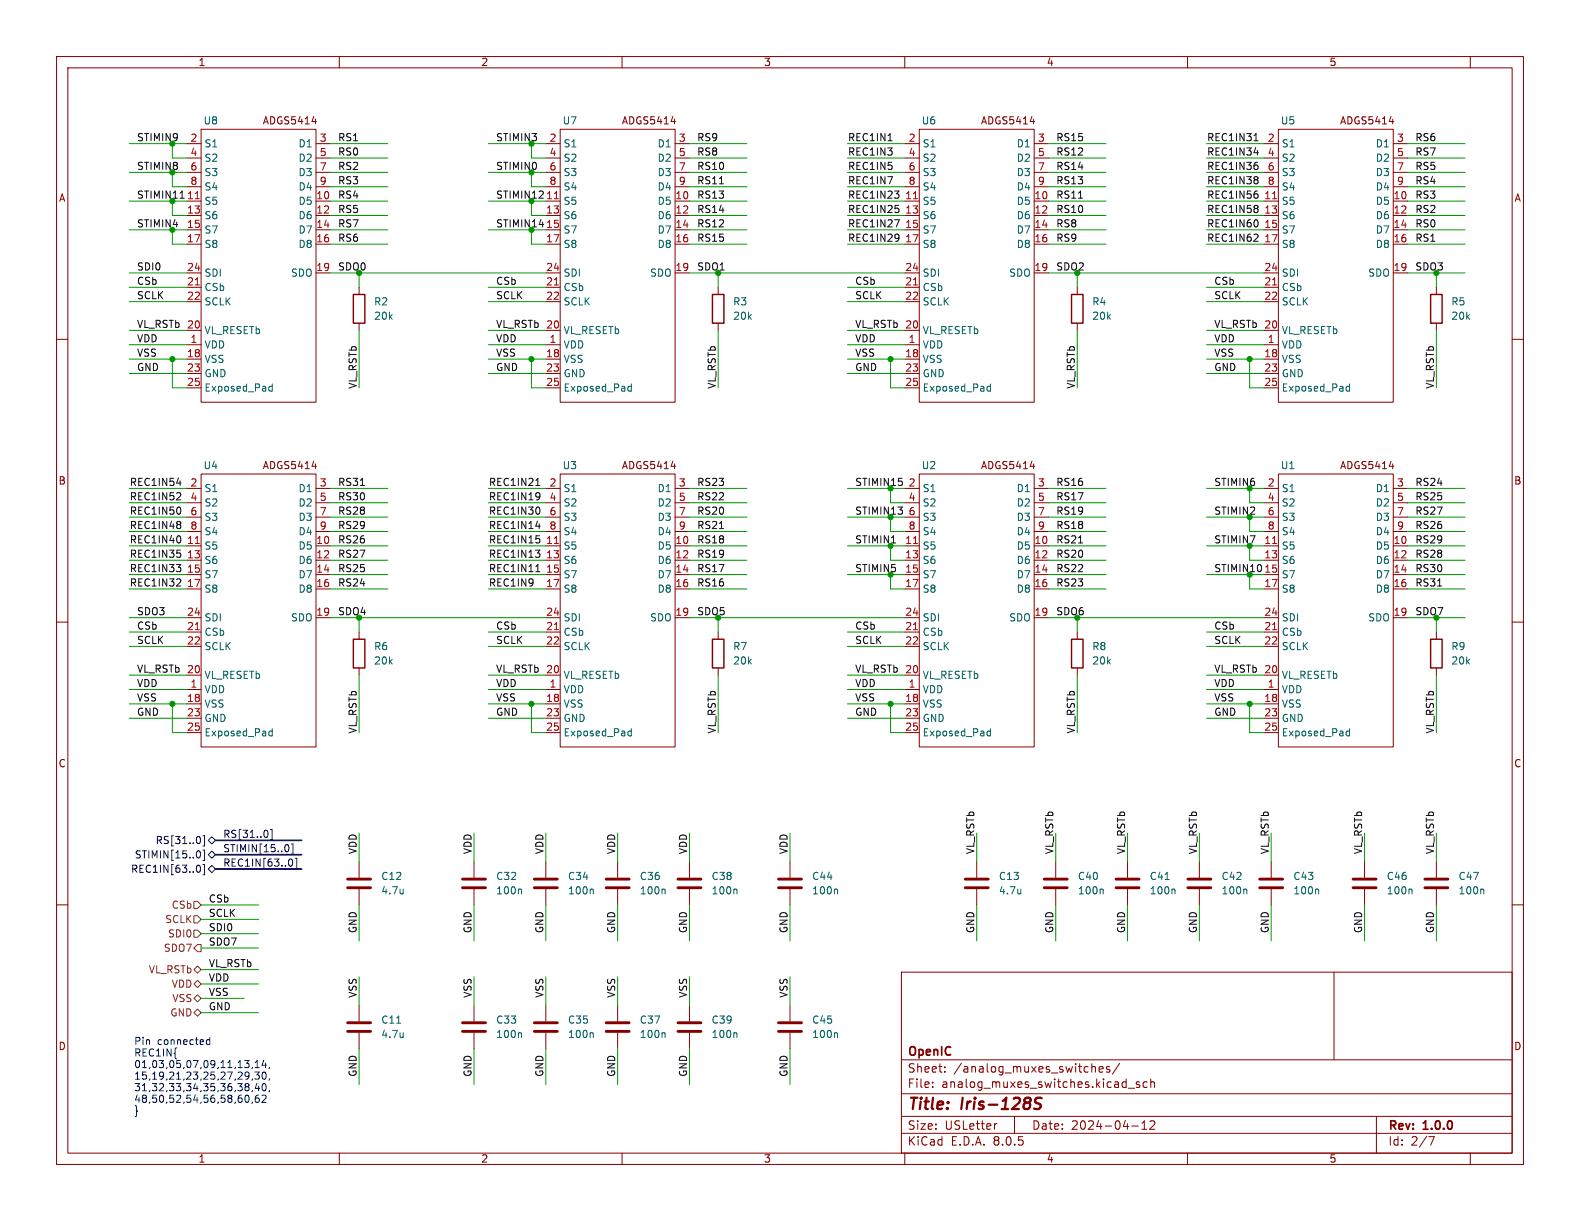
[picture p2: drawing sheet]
<svg xmlns="http://www.w3.org/2000/svg" width="279mm" height="216mm" viewBox="0 0 279 216" stroke-linecap="round" stroke-linejoin="round" font-family="sans-serif">
<defs><g id="words">
<g font-size="2.8" fill="#840000">
<text x="160.4" y="196.8">Title:</text>
<text x="170.1" y="196.8">Iris-128S</text>
</g>
<g font-size="2.1" fill="#840000">
<text x="160.4" y="189.9">Sheet:</text>
<text x="160.4" y="187.1">OpenIC</text>
<text x="168.6" y="189.9">/analog_muxes_switches/</text>
<text x="160.4" y="192.6">File:</text>
<text x="166.5" y="192.6">analog_muxes_switches.kicad_sch</text>
<text x="160.4" y="202.8">KiCad</text>
<text x="160.4" y="200">Size:</text>
<text x="167.1" y="200">USLetter</text>
<text x="168.1" y="202.8">E.D.A.</text>
<text x="175.7" y="202.8">8.0.5</text>
<text x="182.4" y="200">Date:</text>
<text x="189.4" y="200">2024-04-12</text>
<text x="245.4" y="200.2">Rev:</text>
<text x="245.4" y="202.8">Id:</text>
<text x="249.5" y="202.8">2/7</text>
<text x="251.8" y="200.2">1.0.0</text>
</g>
<g font-size="1.8" fill="#840000">
<text x="35" y="11.9">1</text>
<text x="85" y="11.9">2</text>
<text x="135" y="11.9">3</text>
<text x="185" y="11.9">4</text>
<text x="235" y="11.9">5</text>
<text x="46.4" y="22.2">ADGS5414</text>
<text x="109.9" y="22.2">ADGS5414</text>
<text x="173.4" y="22.2">ADGS5414</text>
<text x="236.9" y="22.2">ADGS5414</text>
<text x="10.3" y="35.9">A</text>
<text x="267.7" y="35.9">A</text>
<text x="46.4" y="83.2">ADGS5414</text>
<text x="109.9" y="83.2">ADGS5414</text>
<text x="173.4" y="83.2">ADGS5414</text>
<text x="236.9" y="83.2">ADGS5414</text>
<text x="10.3" y="85.9">B</text>
<text x="267.7" y="85.9">B</text>
<text x="10.3" y="135.9">C</text>
<text x="267.7" y="135.9">C</text>
<text x="10.3" y="185.9">D</text>
<text x="267.7" y="185.9">D</text>
<text x="35" y="205.8">1</text>
<text x="85" y="205.8">2</text>
<text x="135" y="205.8">3</text>
<text x="185" y="205.8">4</text>
<text x="235" y="205.8">5</text>
</g>
<g font-size="1.8" fill="#006464">
<text x="35.9" y="22.2">U8</text>
<text x="99.4" y="22.2">U7</text>
<text x="162.9" y="22.2">U6</text>
<text x="226.4" y="22.2">U5</text>
<text x="36.1" y="26.3">S1</text>
<text x="36.1" y="28.8">S2</text>
<text x="52.7" y="26.3">D1</text>
<text x="52.7" y="28.8">D2</text>
<text x="99.6" y="26.3">S1</text>
<text x="99.6" y="28.8">S2</text>
<text x="116.2" y="26.3">D1</text>
<text x="116.2" y="28.8">D2</text>
<text x="163.1" y="26.3">S1</text>
<text x="163.1" y="28.8">S2</text>
<text x="179.7" y="26.3">D1</text>
<text x="179.7" y="28.8">D2</text>
<text x="226.6" y="26.3">S1</text>
<text x="226.6" y="28.8">S2</text>
<text x="243.2" y="26.3">D1</text>
<text x="243.2" y="28.8">D2</text>
<text x="36.1" y="31.3">S3</text>
<text x="36.1" y="33.9">S4</text>
<text x="52.7" y="31.3">D3</text>
<text x="52.7" y="33.9">D4</text>
<text x="99.6" y="31.3">S3</text>
<text x="99.6" y="33.9">S4</text>
<text x="116.2" y="31.3">D3</text>
<text x="116.2" y="33.9">D4</text>
<text x="163.1" y="31.3">S3</text>
<text x="163.1" y="33.9">S4</text>
<text x="179.7" y="31.3">D3</text>
<text x="179.7" y="33.9">D4</text>
<text x="226.6" y="31.3">S3</text>
<text x="226.6" y="33.9">S4</text>
<text x="243.2" y="31.3">D3</text>
<text x="243.2" y="33.9">D4</text>
<text x="36.1" y="36.4">S5</text>
<text x="36.1" y="39">S6</text>
<text x="36.1" y="41.5">S7</text>
<text x="52.7" y="36.4">D5</text>
<text x="52.7" y="39">D6</text>
<text x="52.7" y="41.5">D7</text>
<text x="99.6" y="36.4">S5</text>
<text x="99.6" y="39">S6</text>
<text x="99.6" y="41.5">S7</text>
<text x="116.2" y="36.4">D5</text>
<text x="116.2" y="39">D6</text>
<text x="116.2" y="41.5">D7</text>
<text x="163.1" y="36.4">S5</text>
<text x="163.1" y="39">S6</text>
<text x="163.1" y="41.5">S7</text>
<text x="179.7" y="36.4">D5</text>
<text x="179.7" y="39">D6</text>
<text x="179.7" y="41.5">D7</text>
<text x="226.6" y="36.4">S5</text>
<text x="226.6" y="39">S6</text>
<text x="226.6" y="41.5">S7</text>
<text x="243.2" y="36.4">D5</text>
<text x="243.2" y="39">D6</text>
<text x="243.2" y="41.5">D7</text>
<text x="36.1" y="44">S8</text>
<text x="52.7" y="44">D8</text>
<text x="99.6" y="44">S8</text>
<text x="116.2" y="44">D8</text>
<text x="163.1" y="44">S8</text>
<text x="179.7" y="44">D8</text>
<text x="226.6" y="44">S8</text>
<text x="243.2" y="44">D8</text>
<text x="36.1" y="51.7">CSb</text>
<text x="36.1" y="49.1">SDI</text>
<text x="51.4" y="49.1">SDO</text>
<text x="99.6" y="51.7">CSb</text>
<text x="99.6" y="49.1">SDI</text>
<text x="114.9" y="49.1">SDO</text>
<text x="163.1" y="51.7">CSb</text>
<text x="163.1" y="49.1">SDI</text>
<text x="178.4" y="49.1">SDO</text>
<text x="226.6" y="51.7">CSb</text>
<text x="226.6" y="49.1">SDI</text>
<text x="241.9" y="49.1">SDO</text>
<text x="36.1" y="59.3">VL_RESETb</text>
<text x="36.1" y="54.2">SCLK</text>
<text x="66" y="54.2">R2</text>
<text x="66" y="56.7">20k</text>
<text x="99.6" y="59.3">VL_RESETb</text>
<text x="99.6" y="54.2">SCLK</text>
<text x="129.5" y="54.2">R3</text>
<text x="129.5" y="56.7">20k</text>
<text x="163.1" y="59.3">VL_RESETb</text>
<text x="163.1" y="54.2">SCLK</text>
<text x="193" y="54.2">R4</text>
<text x="193" y="56.7">20k</text>
<text x="226.6" y="59.3">VL_RESETb</text>
<text x="226.6" y="54.2">SCLK</text>
<text x="256.6" y="54.2">R5</text>
<text x="256.6" y="56.7">20k</text>
<text x="36.1" y="61.8">VDD</text>
<text x="36.1" y="64.4">VSS</text>
<text x="99.6" y="61.8">VDD</text>
<text x="99.6" y="64.4">VSS</text>
<text x="163.1" y="61.8">VDD</text>
<text x="163.1" y="64.4">VSS</text>
<text x="226.6" y="61.8">VDD</text>
<text x="226.6" y="64.4">VSS</text>
<text x="36.1" y="66.9">GND</text>
<text x="36.1" y="69.4">Exposed_Pad</text>
<text x="99.6" y="66.9">GND</text>
<text x="99.6" y="69.4">Exposed_Pad</text>
<text x="163.1" y="66.9">GND</text>
<text x="163.1" y="69.4">Exposed_Pad</text>
<text x="226.6" y="66.9">GND</text>
<text x="226.6" y="69.4">Exposed_Pad</text>
<text x="35.9" y="83.2">U4</text>
<text x="99.4" y="83.2">U3</text>
<text x="162.9" y="83.2">U2</text>
<text x="226.4" y="83.2">U1</text>
<text x="36.1" y="87.2">S1</text>
<text x="36.1" y="89.8">S2</text>
<text x="52.7" y="87.2">D1</text>
<text x="52.7" y="89.8">D2</text>
<text x="99.6" y="87.2">S1</text>
<text x="99.6" y="89.8">S2</text>
<text x="116.2" y="87.2">D1</text>
<text x="116.2" y="89.8">D2</text>
<text x="163.1" y="87.2">S1</text>
<text x="163.1" y="89.8">S2</text>
<text x="179.7" y="87.2">D1</text>
<text x="179.7" y="89.8">D2</text>
<text x="226.6" y="87.2">S1</text>
<text x="226.6" y="89.8">S2</text>
<text x="243.2" y="87.2">D1</text>
<text x="243.2" y="89.8">D2</text>
<text x="36.1" y="92.3">S3</text>
<text x="36.1" y="94.8">S4</text>
<text x="52.7" y="92.3">D3</text>
<text x="52.7" y="94.8">D4</text>
<text x="99.6" y="92.3">S3</text>
<text x="99.6" y="94.8">S4</text>
<text x="116.2" y="92.3">D3</text>
<text x="116.2" y="94.8">D4</text>
<text x="163.1" y="92.3">S3</text>
<text x="163.1" y="94.8">S4</text>
<text x="179.7" y="92.3">D3</text>
<text x="179.7" y="94.8">D4</text>
<text x="226.6" y="92.3">S3</text>
<text x="226.6" y="94.8">S4</text>
<text x="243.2" y="92.3">D3</text>
<text x="243.2" y="94.8">D4</text>
<text x="36.1" y="97.4">S5</text>
<text x="36.1" y="99.9">S6</text>
<text x="52.7" y="97.4">D5</text>
<text x="52.7" y="99.9">D6</text>
<text x="99.6" y="97.4">S5</text>
<text x="99.6" y="99.9">S6</text>
<text x="116.2" y="97.4">D5</text>
<text x="116.2" y="99.9">D6</text>
<text x="163.1" y="97.4">S5</text>
<text x="163.1" y="99.9">S6</text>
<text x="179.7" y="97.4">D5</text>
<text x="179.7" y="99.9">D6</text>
<text x="226.6" y="97.4">S5</text>
<text x="226.6" y="99.9">S6</text>
<text x="243.2" y="97.4">D5</text>
<text x="243.2" y="99.9">D6</text>
<text x="36.1" y="102.5">S7</text>
<text x="36.1" y="105">S8</text>
<text x="52.7" y="102.5">D7</text>
<text x="52.7" y="105">D8</text>
<text x="99.6" y="102.5">S7</text>
<text x="99.6" y="105">S8</text>
<text x="116.2" y="102.5">D7</text>
<text x="116.2" y="105">D8</text>
<text x="163.1" y="102.5">S7</text>
<text x="163.1" y="105">S8</text>
<text x="179.7" y="102.5">D7</text>
<text x="179.7" y="105">D8</text>
<text x="226.6" y="102.5">S7</text>
<text x="226.6" y="105">S8</text>
<text x="243.2" y="102.5">D7</text>
<text x="243.2" y="105">D8</text>
<text x="36.1" y="112.6">CSb</text>
<text x="36.1" y="110.1">SDI</text>
<text x="51.4" y="110.1">SDO</text>
<text x="99.6" y="112.6">CSb</text>
<text x="99.6" y="110.1">SDI</text>
<text x="114.9" y="110.1">SDO</text>
<text x="163.1" y="112.6">CSb</text>
<text x="163.1" y="110.1">SDI</text>
<text x="178.4" y="110.1">SDO</text>
<text x="226.6" y="112.6">CSb</text>
<text x="226.6" y="110.1">SDI</text>
<text x="241.9" y="110.1">SDO</text>
<text x="36.1" y="115.2">SCLK</text>
<text x="66" y="115.2">R6</text>
<text x="66" y="117.7">20k</text>
<text x="99.6" y="115.2">SCLK</text>
<text x="129.5" y="115.2">R7</text>
<text x="129.5" y="117.7">20k</text>
<text x="163.1" y="115.2">SCLK</text>
<text x="193" y="115.2">R8</text>
<text x="193" y="117.7">20k</text>
<text x="226.6" y="115.2">SCLK</text>
<text x="256.6" y="115.2">R9</text>
<text x="256.6" y="117.7">20k</text>
<text x="36.1" y="122.8">VDD</text>
<text x="36.1" y="125.3">VSS</text>
<text x="36.1" y="120.2">VL_RESETb</text>
<text x="99.6" y="122.8">VDD</text>
<text x="99.6" y="125.3">VSS</text>
<text x="99.6" y="120.2">VL_RESETb</text>
<text x="163.1" y="122.8">VDD</text>
<text x="163.1" y="125.3">VSS</text>
<text x="163.1" y="120.2">VL_RESETb</text>
<text x="226.6" y="122.8">VDD</text>
<text x="226.6" y="125.3">VSS</text>
<text x="226.6" y="120.2">VL_RESETb</text>
<text x="36.1" y="127.9">GND</text>
<text x="36.1" y="130.4">Exposed_Pad</text>
<text x="99.6" y="127.9">GND</text>
<text x="99.6" y="130.4">Exposed_Pad</text>
<text x="163.1" y="127.9">GND</text>
<text x="163.1" y="130.4">Exposed_Pad</text>
<text x="226.6" y="127.9">GND</text>
<text x="226.6" y="130.4">Exposed_Pad</text>
<text x="67.3" y="155.8">C12</text>
<text x="87.6" y="155.8">C32</text>
<text x="100.3" y="155.8">C34</text>
<text x="113" y="155.8">C36</text>
<text x="125.7" y="155.8">C38</text>
<text x="143.5" y="155.8">C44</text>
<text x="176.5" y="155.8">C13</text>
<text x="190.5" y="155.8">C40</text>
<text x="203.2" y="155.8">C41</text>
<text x="215.9" y="155.8">C42</text>
<text x="228.6" y="155.8">C43</text>
<text x="245.1" y="155.8">C46</text>
<text x="257.8" y="155.8">C47</text>
<text x="67.3" y="158.3">4.7u</text>
<text x="87.6" y="158.3">100n</text>
<text x="100.3" y="158.3">100n</text>
<text x="113" y="158.3">100n</text>
<text x="125.7" y="158.3">100n</text>
<text x="143.5" y="158.3">100n</text>
<text x="176.5" y="158.3">4.7u</text>
<text x="190.5" y="158.3">100n</text>
<text x="203.2" y="158.3">100n</text>
<text x="215.9" y="158.3">100n</text>
<text x="228.6" y="158.3">100n</text>
<text x="245.1" y="158.3">100n</text>
<text x="257.8" y="158.3">100n</text>
<text x="67.3" y="181.2">C11</text>
<text x="67.3" y="183.7">4.7u</text>
<text x="87.6" y="183.7">100n</text>
<text x="87.6" y="181.2">C33</text>
<text x="100.3" y="183.7">100n</text>
<text x="100.3" y="181.2">C35</text>
<text x="113" y="183.7">100n</text>
<text x="113" y="181.2">C37</text>
<text x="125.7" y="183.7">100n</text>
<text x="125.7" y="181.2">C39</text>
<text x="143.5" y="183.7">100n</text>
<text x="143.5" y="181.2">C45</text>
</g>
<g font-size="1.8" fill="#0f0f0f">
<text x="24.1" y="25.1">STIMIN9</text>
<text x="59.7" y="27.6">RS0</text>
<text x="59.7" y="25.1">RS1</text>
<text x="87.6" y="25.1">STIMIN3</text>
<text x="123.2" y="27.6">RS8</text>
<text x="123.2" y="25.1">RS9</text>
<text x="149.9" y="27.6">REC1IN3</text>
<text x="149.9" y="25.1">REC1IN1</text>
<text x="186.7" y="25.1">RS15</text>
<text x="186.7" y="27.6">RS12</text>
<text x="213.4" y="25.1">REC1IN31</text>
<text x="213.4" y="27.6">REC1IN34</text>
<text x="250.2" y="27.6">RS7</text>
<text x="250.2" y="25.1">RS6</text>
<text x="24.1" y="30.1">STIMIN8</text>
<text x="24.1" y="35.2">STIMIN11</text>
<text x="59.7" y="35.2">RS4</text>
<text x="59.7" y="32.7">RS3</text>
<text x="59.7" y="30.1">RS2</text>
<text x="87.6" y="30.1">STIMIN0</text>
<text x="87.6" y="35.2">STIMIN12</text>
<text x="96.5" y="35.3">11</text>
<text x="123.2" y="30.1">RS10</text>
<text x="123.2" y="32.7">RS11</text>
<text x="123.2" y="35.2">RS13</text>
<text x="149.9" y="30.1">REC1IN5</text>
<text x="149.9" y="32.7">REC1IN7</text>
<text x="149.9" y="35.2">REC1IN23</text>
<text x="186.7" y="35.2">RS11</text>
<text x="186.7" y="30.1">RS14</text>
<text x="186.7" y="32.7">RS13</text>
<text x="213.4" y="32.7">REC1IN38</text>
<text x="213.4" y="35.2">REC1IN56</text>
<text x="213.4" y="30.1">REC1IN36</text>
<text x="250.2" y="30.1">RS5</text>
<text x="250.2" y="32.7">RS4</text>
<text x="250.2" y="35.2">RS3</text>
<text x="24.1" y="40.3">STIMIN4</text>
<text x="59.7" y="40.3">RS7</text>
<text x="59.7" y="37.8">RS5</text>
<text x="87.6" y="40.3">STIMIN14</text>
<text x="123.2" y="37.8">RS14</text>
<text x="123.2" y="40.3">RS12</text>
<text x="149.9" y="40.3">REC1IN27</text>
<text x="149.9" y="37.8">REC1IN25</text>
<text x="186.7" y="40.3">RS8</text>
<text x="186.7" y="37.8">RS10</text>
<text x="213.4" y="37.8">REC1IN58</text>
<text x="213.4" y="40.3">REC1IN60</text>
<text x="250.2" y="40.3">RS0</text>
<text x="250.2" y="37.8">RS2</text>
<text x="24.1" y="47.9">SDI0</text>
<text x="59.7" y="42.8">RS6</text>
<text x="59.7" y="47.9">SDO0</text>
<text x="123.2" y="47.9">SDO1</text>
<text x="123.2" y="42.8">RS15</text>
<text x="149.9" y="42.8">REC1IN29</text>
<text x="186.7" y="47.9">SDO2</text>
<text x="186.7" y="42.8">RS9</text>
<text x="213.4" y="42.8">REC1IN62</text>
<text x="250.2" y="47.9">SDO3</text>
<text x="250.2" y="42.8">RS1</text>
<text x="24.1" y="53">SCLK</text>
<text x="24.1" y="50.5">CSb</text>
<text x="87.6" y="53">SCLK</text>
<text x="87.6" y="50.5">CSb</text>
<text x="151.1" y="50.5">CSb</text>
<text x="151.1" y="53">SCLK</text>
<text x="214.6" y="50.5">CSb</text>
<text x="214.6" y="53">SCLK</text>
<text x="24.1" y="58.1">VL_RSTb 20</text>
<text x="87.6" y="58.1">VL_RSTb 20</text>
<text x="151.1" y="58.1">VL_RSTb 20</text>
<text x="214.6" y="58.1">VL_RSTb 20</text>
<text x="24.1" y="60.6">VDD</text>
<text x="24.1" y="63.2">VSS</text>
<text x="24.1" y="65.7">GND</text>
<text x="87.6" y="60.6">VDD</text>
<text x="87.6" y="63.2">VSS</text>
<text x="87.6" y="65.7">GND</text>
<text x="151.1" y="60.6">VDD</text>
<text x="151.1" y="63.2">VSS</text>
<text x="151.1" y="65.7">GND</text>
<text x="214.6" y="65.7">GND</text>
<text x="214.6" y="63.2">VSS</text>
<text x="214.6" y="60.6">VDD</text>
<text x="63.2" y="68.8" transform="rotate(-90 63.2 68.8)">VL_RSTb</text>
<text x="126.7" y="68.8" transform="rotate(-90 126.7 68.8)">VL_RSTb</text>
<text x="190.2" y="68.8" transform="rotate(-90 190.2 68.8)">VL_RSTb</text>
<text x="253.7" y="68.8" transform="rotate(-90 253.7 68.8)">VL_RSTb</text>
<text x="22.9" y="86">REC1IN54</text>
<text x="22.9" y="88.6">REC1IN52</text>
<text x="59.7" y="88.6">RS30</text>
<text x="59.7" y="86">RS31</text>
<text x="86.4" y="86">REC1IN21</text>
<text x="86.4" y="88.6">REC1IN19</text>
<text x="123.2" y="86">RS23</text>
<text x="123.2" y="88.6">RS22</text>
<text x="151.1" y="86">STIMIN15</text>
<text x="186.7" y="86">RS16</text>
<text x="186.7" y="88.6">RS17</text>
<text x="214.6" y="86">STIMIN6</text>
<text x="250.2" y="88.6">RS25</text>
<text x="250.2" y="86">RS24</text>
<text x="22.9" y="91.1">REC1IN50</text>
<text x="22.9" y="93.6">REC1IN48</text>
<text x="59.7" y="93.6">RS29</text>
<text x="59.7" y="91.1">RS28</text>
<text x="86.4" y="91.1">REC1IN30</text>
<text x="86.4" y="93.6">REC1IN14</text>
<text x="123.2" y="93.6">RS21</text>
<text x="123.2" y="91.1">RS20</text>
<text x="151.1" y="91.1">STIMIN13</text>
<text x="186.7" y="93.6">RS18</text>
<text x="186.7" y="91.1">RS19</text>
<text x="214.6" y="91.1">STIMIN2</text>
<text x="250.2" y="91.1">RS27</text>
<text x="250.2" y="93.6">RS26</text>
<text x="22.9" y="98.7">REC1IN35</text>
<text x="22.9" y="96.2">REC1IN40</text>
<text x="22.9" y="101.3">REC1IN33</text>
<text x="59.7" y="96.2">RS26</text>
<text x="59.7" y="98.7">RS27</text>
<text x="59.7" y="101.3">RS25</text>
<text x="86.4" y="98.7">REC1IN13</text>
<text x="86.4" y="96.2">REC1IN15</text>
<text x="86.4" y="101.3">REC1IN11</text>
<text x="123.2" y="98.7">RS19</text>
<text x="123.2" y="96.2">RS18</text>
<text x="123.2" y="101.3">RS17</text>
<text x="151.1" y="96.2">STIMIN1</text>
<text x="151.1" y="101.3">STIMIN5</text>
<text x="186.7" y="96.2">RS21</text>
<text x="186.7" y="98.7">RS20</text>
<text x="186.7" y="101.3">RS22</text>
<text x="214.6" y="96.2">STIMIN7</text>
<text x="214.6" y="101.3">STIMIN10</text>
<text x="223.5" y="101.3">15</text>
<text x="250.2" y="96.2">RS29</text>
<text x="250.2" y="101.3">RS30</text>
<text x="250.2" y="98.7">RS28</text>
<text x="22.9" y="103.8">REC1IN32</text>
<text x="59.7" y="103.8">RS24</text>
<text x="86.4" y="103.8">REC1IN9</text>
<text x="123.2" y="103.8">RS16</text>
<text x="186.7" y="103.8">RS23</text>
<text x="250.2" y="103.8">RS31</text>
<text x="24.1" y="108.9">SDO3</text>
<text x="24.1" y="114">SCLK</text>
<text x="24.1" y="111.4">CSb</text>
<text x="59.7" y="108.9">SDO4</text>
<text x="87.6" y="111.4">CSb</text>
<text x="87.6" y="114">SCLK</text>
<text x="123.2" y="108.9">SDO5</text>
<text x="151.1" y="111.4">CSb</text>
<text x="151.1" y="114">SCLK</text>
<text x="186.7" y="108.9">SDO6</text>
<text x="214.6" y="114">SCLK</text>
<text x="214.6" y="111.4">CSb</text>
<text x="250.2" y="108.9">SDO7</text>
<text x="24.1" y="119">VL_RSTb 20</text>
<text x="87.6" y="119">VL_RSTb 20</text>
<text x="151.1" y="119">VL_RSTb 20</text>
<text x="214.6" y="119">VL_RSTb 20</text>
<text x="24.1" y="124.1">VSS</text>
<text x="24.1" y="121.6">VDD</text>
<text x="87.6" y="121.6">VDD</text>
<text x="87.6" y="124.1">VSS</text>
<text x="151.1" y="124.1">VSS</text>
<text x="151.1" y="121.6">VDD</text>
<text x="214.6" y="121.6">VDD</text>
<text x="214.6" y="124.1">VSS</text>
<text x="24.1" y="126.7">GND</text>
<text x="63.2" y="129.8" transform="rotate(-90 63.2 129.8)">VL_RSTb</text>
<text x="87.6" y="126.7">GND</text>
<text x="126.7" y="129.8" transform="rotate(-90 126.7 129.8)">VL_RSTb</text>
<text x="151.1" y="126.7">GND</text>
<text x="190.2" y="129.8" transform="rotate(-90 190.2 129.8)">VL_RSTb</text>
<text x="214.6" y="126.7">GND</text>
<text x="253.7" y="129.8" transform="rotate(-90 253.7 129.8)">VL_RSTb</text>
<text x="63.2" y="151.1" transform="rotate(-90 63.2 151.1)">VDD</text>
<text x="83.5" y="151.1" transform="rotate(-90 83.5 151.1)">VDD</text>
<text x="96.2" y="151.1" transform="rotate(-90 96.2 151.1)">VDD</text>
<text x="108.9" y="151.1" transform="rotate(-90 108.9 151.1)">VDD</text>
<text x="121.6" y="151.1" transform="rotate(-90 121.6 151.1)">VDD</text>
<text x="139.4" y="151.1" transform="rotate(-90 139.4 151.1)">VDD</text>
<text x="172.4" y="151.1" transform="rotate(-90 172.4 151.1)">VL_RSTb</text>
<text x="186.3" y="151.1" transform="rotate(-90 186.3 151.1)">VL_RSTb</text>
<text x="199" y="151.1" transform="rotate(-90 199 151.1)">VL_RSTb</text>
<text x="211.7" y="151.1" transform="rotate(-90 211.7 151.1)">VL_RSTb</text>
<text x="224.4" y="151.1" transform="rotate(-90 224.4 151.1)">VL_RSTb</text>
<text x="241" y="151.1" transform="rotate(-90 241 151.1)">VL_RSTb</text>
<text x="253.7" y="151.1" transform="rotate(-90 253.7 151.1)">VL_RSTb</text>
<text x="36.8" y="159.7">CSb</text>
<text x="36.8" y="162.2">SCLK</text>
<text x="36.8" y="167.3">SDO7</text>
<text x="36.8" y="164.8">SDI0</text>
<text x="63.2" y="165.1" transform="rotate(-90 63.2 165.1)">GND</text>
<text x="83.5" y="165.1" transform="rotate(-90 83.5 165.1)">GND</text>
<text x="96.2" y="165.1" transform="rotate(-90 96.2 165.1)">GND</text>
<text x="108.9" y="165.1" transform="rotate(-90 108.9 165.1)">GND</text>
<text x="121.6" y="165.1" transform="rotate(-90 121.6 165.1)">GND</text>
<text x="139.4" y="165.1" transform="rotate(-90 139.4 165.1)">GND</text>
<text x="172.4" y="165.1" transform="rotate(-90 172.4 165.1)">GND</text>
<text x="186.3" y="165.1" transform="rotate(-90 186.3 165.1)">GND</text>
<text x="199" y="165.1" transform="rotate(-90 199 165.1)">GND</text>
<text x="211.7" y="165.1" transform="rotate(-90 211.7 165.1)">GND</text>
<text x="224.4" y="165.1" transform="rotate(-90 224.4 165.1)">GND</text>
<text x="241" y="165.1" transform="rotate(-90 241 165.1)">GND</text>
<text x="253.7" y="165.1" transform="rotate(-90 253.7 165.1)">GND</text>
<text x="36.8" y="171.1">VL_RSTb</text>
<text x="36.8" y="173.6">VDD</text>
<text x="36.8" y="178.7">GND</text>
<text x="36.8" y="176.2">VSS</text>
<text x="63.2" y="176.5" transform="rotate(-90 63.2 176.5)">VSS</text>
<text x="83.5" y="176.5" transform="rotate(-90 83.5 176.5)">VSS</text>
<text x="96.2" y="176.5" transform="rotate(-90 96.2 176.5)">VSS</text>
<text x="108.9" y="176.5" transform="rotate(-90 108.9 176.5)">VSS</text>
<text x="121.6" y="176.5" transform="rotate(-90 121.6 176.5)">VSS</text>
<text x="139.4" y="176.5" transform="rotate(-90 139.4 176.5)">VSS</text>
<text x="63.2" y="190.5" transform="rotate(-90 63.2 190.5)">GND</text>
<text x="83.5" y="190.5" transform="rotate(-90 83.5 190.5)">GND</text>
<text x="96.2" y="190.5" transform="rotate(-90 96.2 190.5)">GND</text>
<text x="108.9" y="190.5" transform="rotate(-90 108.9 190.5)">GND</text>
<text x="121.6" y="190.5" transform="rotate(-90 121.6 190.5)">GND</text>
<text x="139.4" y="190.5" transform="rotate(-90 139.4 190.5)">GND</text>
</g>
<g font-size="1.8" fill="#a90000">
<text x="33.6" y="25.1">2</text>
<text x="33.6" y="27.7">4</text>
<text x="56.4" y="25.1">3</text>
<text x="56.4" y="27.7">5</text>
<text x="97.1" y="25.1">2</text>
<text x="97.1" y="27.7">4</text>
<text x="119.9" y="25.1">3</text>
<text x="119.9" y="27.7">5</text>
<text x="160.6" y="25.1">2</text>
<text x="160.6" y="27.7">4</text>
<text x="183.4" y="25.1">3</text>
<text x="183.4" y="27.7">5</text>
<text x="224.1" y="25.1">2</text>
<text x="224.1" y="27.7">4</text>
<text x="246.9" y="25.1">3</text>
<text x="246.9" y="27.7">5</text>
<text x="33" y="35.3">11</text>
<text x="33.6" y="30.2">6</text>
<text x="33.6" y="32.8">8</text>
<text x="55.8" y="35.3">10</text>
<text x="56.4" y="30.2">7</text>
<text x="56.4" y="32.8">9</text>
<text x="97.1" y="30.2">6</text>
<text x="97.1" y="32.8">8</text>
<text x="119.3" y="35.3">10</text>
<text x="119.9" y="30.2">7</text>
<text x="119.9" y="32.8">9</text>
<text x="160" y="35.3">11</text>
<text x="160.6" y="30.2">6</text>
<text x="160.6" y="32.8">8</text>
<text x="182.8" y="35.3">10</text>
<text x="183.4" y="30.2">7</text>
<text x="183.4" y="32.8">9</text>
<text x="223.5" y="35.3">11</text>
<text x="224.1" y="30.2">6</text>
<text x="224.1" y="32.8">8</text>
<text x="246.3" y="35.3">10</text>
<text x="246.9" y="30.2">7</text>
<text x="246.9" y="32.8">9</text>
<text x="33" y="37.8">13</text>
<text x="33" y="40.4">15</text>
<text x="55.8" y="37.8">12</text>
<text x="55.8" y="40.4">14</text>
<text x="96.5" y="37.8">13</text>
<text x="96.5" y="40.4">15</text>
<text x="119.3" y="37.8">12</text>
<text x="119.3" y="40.4">14</text>
<text x="160" y="37.8">13</text>
<text x="160" y="40.4">15</text>
<text x="182.8" y="37.8">12</text>
<text x="182.8" y="40.4">14</text>
<text x="223.5" y="37.8">13</text>
<text x="223.5" y="40.4">15</text>
<text x="246.3" y="37.8">12</text>
<text x="246.3" y="40.4">14</text>
<text x="33" y="42.9">17</text>
<text x="55.8" y="42.9">16</text>
<text x="96.5" y="42.9">17</text>
<text x="119.3" y="42.9">16</text>
<text x="160" y="42.9">17</text>
<text x="182.8" y="42.9">16</text>
<text x="223.5" y="42.9">17</text>
<text x="246.3" y="42.9">16</text>
<text x="33" y="50.5">21</text>
<text x="33" y="53.1">22</text>
<text x="33" y="48">24</text>
<text x="55.8" y="48">19</text>
<text x="96.5" y="50.5">21</text>
<text x="96.5" y="53.1">22</text>
<text x="96.5" y="48">24</text>
<text x="119.3" y="48">19</text>
<text x="160" y="50.5">21</text>
<text x="160" y="53.1">22</text>
<text x="160" y="48">24</text>
<text x="182.8" y="48">19</text>
<text x="223.5" y="50.5">21</text>
<text x="223.5" y="53.1">22</text>
<text x="223.5" y="48">24</text>
<text x="246.3" y="48">19</text>
<text x="33" y="63.2">18</text>
<text x="33" y="65.8">23</text>
<text x="33.6" y="60.7">1</text>
<text x="96.5" y="63.2">18</text>
<text x="96.5" y="65.8">23</text>
<text x="97.1" y="60.7">1</text>
<text x="160" y="63.2">18</text>
<text x="160" y="65.8">23</text>
<text x="160.6" y="60.7">1</text>
<text x="223.5" y="63.2">18</text>
<text x="223.5" y="65.8">23</text>
<text x="224.1" y="60.7">1</text>
<text x="33" y="68.3">25</text>
<text x="96.5" y="68.3">25</text>
<text x="160" y="68.3">25</text>
<text x="223.5" y="68.3">25</text>
<text x="33.6" y="86.1">2</text>
<text x="33.6" y="88.6">4</text>
<text x="56.4" y="86.1">3</text>
<text x="56.4" y="88.6">5</text>
<text x="97.1" y="86.1">2</text>
<text x="97.1" y="88.6">4</text>
<text x="119.9" y="86.1">3</text>
<text x="119.9" y="88.6">5</text>
<text x="160.6" y="86.1">2</text>
<text x="160.6" y="88.6">4</text>
<text x="183.4" y="86.1">3</text>
<text x="183.4" y="88.6">5</text>
<text x="224.1" y="86.1">2</text>
<text x="224.1" y="88.6">4</text>
<text x="246.9" y="86.1">3</text>
<text x="246.9" y="88.6">5</text>
<text x="33.6" y="91.2">6</text>
<text x="33.6" y="93.7">8</text>
<text x="56.4" y="91.2">7</text>
<text x="56.4" y="93.7">9</text>
<text x="97.1" y="91.2">6</text>
<text x="97.1" y="93.7">8</text>
<text x="119.9" y="91.2">7</text>
<text x="119.9" y="93.7">9</text>
<text x="160.6" y="91.2">6</text>
<text x="160.6" y="93.7">8</text>
<text x="183.4" y="91.2">7</text>
<text x="183.4" y="93.7">9</text>
<text x="224.1" y="91.2">6</text>
<text x="224.1" y="93.7">8</text>
<text x="246.9" y="91.2">7</text>
<text x="246.9" y="93.7">9</text>
<text x="33" y="96.3">11</text>
<text x="33" y="98.8">13</text>
<text x="33" y="101.3">15</text>
<text x="55.8" y="96.3">10</text>
<text x="55.8" y="98.8">12</text>
<text x="55.8" y="101.3">14</text>
<text x="96.5" y="96.3">11</text>
<text x="96.5" y="98.8">13</text>
<text x="96.5" y="101.3">15</text>
<text x="119.3" y="96.3">10</text>
<text x="119.3" y="98.8">12</text>
<text x="119.3" y="101.3">14</text>
<text x="160" y="96.3">11</text>
<text x="160" y="98.8">13</text>
<text x="160" y="101.3">15</text>
<text x="182.8" y="96.3">10</text>
<text x="182.8" y="98.8">12</text>
<text x="182.8" y="101.3">14</text>
<text x="223.5" y="96.3">11</text>
<text x="223.5" y="98.8">13</text>
<text x="246.3" y="96.3">10</text>
<text x="246.3" y="98.8">12</text>
<text x="246.3" y="101.3">14</text>
<text x="33" y="103.9">17</text>
<text x="55.8" y="103.9">16</text>
<text x="96.5" y="103.9">17</text>
<text x="119.3" y="103.9">16</text>
<text x="160" y="103.9">17</text>
<text x="182.8" y="103.9">16</text>
<text x="223.5" y="103.9">17</text>
<text x="246.3" y="103.9">16</text>
<text x="33" y="111.5">21</text>
<text x="33" y="109">24</text>
<text x="55.8" y="109">19</text>
<text x="96.5" y="111.5">21</text>
<text x="96.5" y="109">24</text>
<text x="119.3" y="109">19</text>
<text x="160" y="111.5">21</text>
<text x="160" y="109">24</text>
<text x="182.8" y="109">19</text>
<text x="223.5" y="111.5">21</text>
<text x="223.5" y="109">24</text>
<text x="246.3" y="109">19</text>
<text x="33" y="114">22</text>
<text x="96.5" y="114">22</text>
<text x="160" y="114">22</text>
<text x="223.5" y="114">22</text>
<text x="33" y="124.2">18</text>
<text x="33.6" y="121.7">1</text>
<text x="96.5" y="124.2">18</text>
<text x="97.1" y="121.7">1</text>
<text x="160" y="124.2">18</text>
<text x="160.6" y="121.7">1</text>
<text x="223.5" y="124.2">18</text>
<text x="224.1" y="121.7">1</text>
<text x="33" y="126.7">23</text>
<text x="33" y="129.3">25</text>
<text x="96.5" y="126.7">23</text>
<text x="96.5" y="129.3">25</text>
<text x="160" y="126.7">23</text>
<text x="160" y="129.3">25</text>
<text x="223.5" y="126.7">23</text>
<text x="223.5" y="129.3">25</text>
</g>
<g font-size="1.8" fill="#000084">
<text x="27.4" y="149.5">RS[31..0]</text>
<text x="39.4" y="148.2">RS[31..0]</text>
<text x="23.1" y="154.5">REC1IN[63..0]</text>
<text x="23.7" y="152">STIMIN[15..0]</text>
<text x="39.4" y="153.3">REC1IN[63..0]</text>
<text x="39.4" y="150.8">STIMIN[15..0]</text>
</g>
<g font-size="1.8" fill="#725600">
<text x="30.3" y="160.9">CSb</text>
<text x="29.1" y="163.4">SCLK</text>
<text x="29.6" y="166">SDI0</text>
<text x="26.2" y="172.3">VL_RSTb</text>
<text x="28.9" y="168.5">SDO7</text>
<text x="30" y="179.9">GND</text>
<text x="30.3" y="174.9">VDD</text>
<text x="30.4" y="177.4">VSS</text>
</g>
<g font-size="1.8" fill="#0000c2">
<text x="23.6" y="185">Pin</text>
<text x="27.8" y="185">connected</text>
<text x="23.6" y="187">REC1IN{</text>
<text x="23.6" y="189.1">01,03,05,07,09,11,13,14,</text>
<text x="23.6" y="191.1">15,19,21,23,25,27,29,30,</text>
<text x="23.6" y="193.2">31,32,33,34,35,36,38,40,</text>
<text x="23.6" y="195.2">48,50,52,54,56,58,60,62</text>
<text x="23.6" y="197.2">}</text>
</g>
</g></defs>
<g fill="none" stroke="#840000" stroke-width=".18">
<path d="M10 10h259.4v195.9h-259.4zM12 12h255.4v191.9h-255.4zM60 10v2M110 10v2M160 10v2M210 10v2M260 10v2M33 35.6h2.6M33 38.1h2.6M33 25.4h2.6M33 27.9h2.6M33 30.5h2.6"/>
<path d="M33 33h2.6M35.6 22.9h20.3v48.2h-20.3zM55.2 21.5h.8M55.9 35.6h2.5M55.9 38.1h2.5M55.9 25.4h2.5M55.9 27.9h2.5M55.9 30.5h2.5M55.9 33h2.5M96.5 35.6h2.6M96.5 38.1h2.6M96.5 25.4h2.6"/>
<path d="M96.5 27.9h2.6M96.5 30.5h2.6M96.5 33h2.6M99.1 22.9h20.3v48.2h-20.3zM118.7 21.5h.8M119.4 35.6h2.5M119.4 38.1h2.5M119.4 25.4h2.5M119.4 27.9h2.5M119.4 30.5h2.5M119.4 33h2.5M160 35.6h2.6"/>
<path d="M160 38.1h2.6M160 25.4h2.6M160 27.9h2.6M160 30.5h2.6M160 33h2.6M162.6 22.9h20.3v48.2h-20.3zM182.2 21.5h.8M182.9 35.6h2.5M182.9 38.1h2.5M182.9 25.4h2.5M182.9 27.9h2.5M182.9 30.5h2.5"/>
<path d="M182.9 33h2.5M223.5 35.6h2.6M223.5 38.1h2.6M223.5 25.4h2.6M223.5 27.9h2.6M223.5 30.5h2.6M223.5 33h2.6M226.1 22.9h20.3v48.2h-20.3zM245.7 21.5h.8M246.4 35.6h2.5M246.4 38.1h2.5M246.4 25.4h2.5"/>
<path d="M246.4 27.9h2.5M246.4 30.5h2.5M246.4 33h2.5M10 60h2M33 40.6h2.6M33 43.2h2.6M33 48.3h2.6M33 58.4h2.6M33 50.8h2.6M33 53.3h2.6M55.9 40.6h2.5M55.9 43.2h2.5"/>
<path d="M55.9 48.3h2.5M63.5 50.8v1.3M63.5 57.2v1.2M96.5 40.6h2.6M96.5 43.2h2.6M96.5 48.3h2.6M96.5 58.4h2.6M96.5 50.8h2.6M96.5 53.3h2.6M119.4 40.6h2.5M119.4 43.2h2.5M119.4 48.3h2.5"/>
<path d="M127 50.8v1.3M127 57.2v1.2M160 40.6h2.6M160 43.2h2.6M160 48.3h2.6M160 58.4h2.6M160 50.8h2.6M160 53.3h2.6M182.9 40.6h2.5M182.9 43.2h2.5M182.9 48.3h2.5M190.5 50.8v1.3"/>
<path d="M190.5 57.2v1.2M223.5 40.6h2.6M223.5 43.2h2.6M223.5 48.3h2.6M223.5 58.4h2.6M223.5 50.8h2.6M223.5 53.3h2.6M246.4 40.6h2.5M246.4 43.2h2.5M246.4 48.3h2.5M254 50.8v1.3M254 57.2v1.2"/>
<path d="M267.4 60h2M33 61h2.6M33 63.5h2.6M33 66h2.6M33 68.6h2.6M96.5 61h2.6M96.5 63.5h2.6M96.5 66h2.6M96.5 68.6h2.6M160 61h2.6M160 63.5h2.6M160 66h2.6"/>
<path d="M160 68.6h2.6M223.5 61h2.6M223.5 63.5h2.6M223.5 66h2.6M223.5 68.6h2.6M33 96.5h2.6M33 99.1h2.6M33 86.4h2.6M33 88.9h2.6M33 91.4h2.6M33 94h2.6M35.6 83.8h20.3v48.3h-20.3z"/>
<path d="M55.2 82.5h.8M55.9 96.5h2.5M55.9 99.1h2.5M55.9 86.4h2.5M55.9 88.9h2.5M55.9 91.4h2.5M55.9 94h2.5M96.5 96.5h2.6M96.5 99.1h2.6M96.5 86.4h2.6M96.5 88.9h2.6M96.5 91.4h2.6"/>
<path d="M96.5 94h2.6M99.1 83.8h20.3v48.3h-20.3zM118.7 82.5h.8M119.4 96.5h2.5M119.4 99.1h2.5M119.4 86.4h2.5M119.4 88.9h2.5M119.4 91.4h2.5M119.4 94h2.5M160 96.5h2.6M160 99.1h2.6M160 86.4h2.6"/>
<path d="M160 88.9h2.6M160 91.4h2.6M160 94h2.6M162.6 83.8h20.3v48.3h-20.3zM182.2 82.5h.8M182.9 96.5h2.5M182.9 99.1h2.5M182.9 86.4h2.5M182.9 88.9h2.5M182.9 91.4h2.5M182.9 94h2.5M223.5 96.5h2.6"/>
<path d="M223.5 99.1h2.6M223.5 86.4h2.6M223.5 88.9h2.6M223.5 91.4h2.6M223.5 94h2.6M226.1 83.8h20.3v48.3h-20.3zM245.7 82.5h.8M246.4 96.5h2.5M246.4 99.1h2.5M246.4 86.4h2.5M246.4 88.9h2.5M246.4 91.4h2.5"/>
<path d="M246.4 94h2.5M10 110h2M33 101.6h2.6M33 104.1h2.6M33 109.2h2.6M33 119.4h2.6M33 111.8h2.6M33 114.3h2.6M55.9 101.6h2.5M55.9 104.1h2.5M55.9 109.2h2.5M63.5 111.8v1.2"/>
<path d="M63.5 118.1v1.3M96.5 101.6h2.6M96.5 104.1h2.6M96.5 109.2h2.6M96.5 119.4h2.6M96.5 111.8h2.6M96.5 114.3h2.6M119.4 101.6h2.5M119.4 104.1h2.5M119.4 109.2h2.5M127 111.8v1.2M127 118.1v1.3"/>
<path d="M160 101.6h2.6M160 104.1h2.6M160 109.2h2.6M160 119.4h2.6M160 111.8h2.6M160 114.3h2.6M182.9 101.6h2.5M182.9 104.1h2.5M182.9 109.2h2.5M190.5 111.8v1.2M190.5 118.1v1.3M223.5 101.6h2.6"/>
<path d="M223.5 104.1h2.6M223.5 109.2h2.6M223.5 119.4h2.6M223.5 111.8h2.6M223.5 114.3h2.6M246.4 101.6h2.5M246.4 104.1h2.5M246.4 109.2h2.5M254 111.8v1.2M254 118.1v1.3M267.4 110h2M33 121.9h2.6"/>
<path d="M33 124.5h2.6M33 127h2.6M33 129.5h2.6M96.5 121.9h2.6M96.5 124.5h2.6M96.5 127h2.6M96.5 129.5h2.6M160 121.9h2.6M160 124.5h2.6M160 127h2.6M160 129.5h2.6M223.5 121.9h2.6"/>
<path d="M223.5 124.5h2.6M223.5 127h2.6M223.5 129.5h2.6M10 160h2M63.5 152.4v2.8M63.5 157.2v2.8M83.8 152.4v2.8M83.8 157.2v2.8M96.5 152.4v2.8M96.5 157.2v2.8M109.2 152.4v2.8M109.2 157.2v2.8"/>
<path d="M121.9 152.4v2.8M121.9 157.2v2.8M139.7 152.4v2.8M139.7 157.2v2.8M172.7 152.4v2.8M172.7 157.2v2.8M186.7 152.4v2.8M186.7 157.2v2.8M199.4 152.4v2.8M199.4 157.2v2.8M212.1 152.4v2.8M212.1 157.2v2.8"/>
<path d="M224.8 152.4v2.8M224.8 157.2v2.8M241.3 152.4v2.8M241.3 157.2v2.8M254 152.4v2.8M254 157.2v2.8M267.4 160h2M63.5 177.8v2.8M83.8 177.8v2.8M96.5 177.8v2.8M109.2 177.8v2.8M121.9 177.8v2.8"/>
<path d="M139.7 177.8v2.8M159.4 171.9h108v32h-108zM235.9 171.9v15.5M63.5 182.6v2.8M83.8 182.6v2.8M96.5 182.6v2.8M109.2 182.6v2.8M121.9 182.6v2.8M139.7 182.6v2.8M159.4 197.4h108M159.4 193.4h108M159.4 187.4h108"/>
<path d="M164.9 192.1v.2M164.9 191.4v.1M167.1 189.4v.2M167.1 188.7v.1M176.3 198.7l-.3 .1M179.4 197.4v3M193.3 188.6l.3 .1 .1 .1v.8M194.4 189.1l.7-.2-.1-.2-.4-.1-.2 .2v.7h.6M196.2 188.7l-.3-.1-.3 .2 .1 .2 .5 .2v.3h-.6M198 188l-1.3 1.9M199.5 192.4h1.1M200.1 199.1h1.2"/>
<path d="M201.5 191.4l-.4-.1-.2 .2 .1 .2 .5 .2v.3h-.6M201.9 199.7h.9M201.9 198.6l.5-.4v1.5M202.9 191.4l-.5-.1-.3 .3v.4l.2 .2h.6M203.4 198.3l.5-.1 .2 .1 .1 .3-.9 1.1h.9M203.5 191.4l.2-.1 .4 .1v.9M203.5 190.8v1.5M243.4 197.4v6.5M60 203.9v2M110 203.9v2M159.4 200.4h108M160 203.9v2"/>
<path d="M210 203.9v2M252.6 201h1l-.6 1.5M260 203.9v2"/>
</g>
<path d="M184.2 194.2a.85 .85 0 0 0-1 .1 .45 .45 0 0 0 .2 .8l.3 .1a.49 .49 0 0 1 .4 .5 .49 .49 0 0 1-.5 .4l-.7-.1" fill="none" stroke="#840000" stroke-width=".4"/>
<g fill="none" stroke="#a90000" stroke-width=".18">
<path d="M34.5 35.1h.8M98 35.1h.8M161.5 35.1h.8M225 35.1h.8M34.5 50.4h.8M98 50.4h.8M161.5 50.4h.8M225 50.4h.8M34.5 96.1h.8M98 96.1h.8M161.5 96.1h.8M225 96.1h.8"/>
<path d="M34.5 111.3h.8M98 111.3h.8M161.5 111.3h.8M225 111.3h.8"/>
</g>
<g fill="none" stroke="#006464" stroke-width=".18">
<path d="M47.6 69l.2 .2 .3-.1M48.1 68.4l-.3-.1-.2 .1M48.1 67.9v1.3M111.1 69l.2 .2 .3-.1M111.6 68.4l-.3-.1-.2 .1M111.6 67.9v1.3M174.6 69l.2 .2 .3-.1M175.1 67.9v1.3M175.1 68.4l-.3-.1-.2 .1M238.1 69l.2 .2 .3-.1M238.6 68.4l-.3-.1-.2 .1M238.6 67.9v1.3"/>
<path d="M47.6 130l.2 .1h.3M48.1 128.8v1.3M48.1 129.3h-.3l-.2 .1M111.1 130l.2 .1h.3M111.6 129.3h-.3l-.2 .1M111.6 128.8v1.3M174.6 130l.2 .1h.3M175.1 128.8v1.3M175.1 129.3h-.3l-.2 .1M238.1 130l.2 .1h.3M238.6 128.8v1.3M238.6 129.3h-.3l-.2 .1"/>
<path d="M71.3 157.2v.9M71.3 157.9l-.1 .1M92 157.2l.2 .2v.7M104.7 157.2l.2 .2v.7M117.4 157.2l.2 .2v.7M130.1 157.2l.2 .2v.7M147.9 157.2l.2 .2v.7M180.5 157.2v.9M180.5 157.9v.1M194.9 157.2l.2 .2v.7M206 155.5h.8M207.6 157.2l.2 .2v.7"/>
<path d="M220.3 157.2l.2 .2v.7M233 157.2l.2 .2v.7M249.5 157.2l.2 .2v.7M262.2 157.2l.2 .2v.7M70.1 180.9h.8M71.3 182.6v.9M71.3 183.3l-.1 .1M92 182.6l.2 .2v.7M104.7 182.6l.2 .2v.7M117.4 182.6l.2 .2v.7M130.1 182.6l.2 .2v.7M147.9 182.6l.2 .2v.7"/>
</g>
<g fill="none" stroke="#840000" stroke-width=".51">
<path d="M61.5 157h4M61.5 155.4h4M81.8 157h4.1M81.8 155.4h4.1M94.5 157h4.1M94.5 155.4h4.1M107.2 157h4.1M107.2 155.4h4.1M119.9 157h4.1M119.9 155.4h4.1M137.7 157h4M137.7 155.4h4"/>
<path d="M170.7 157h4.1M170.7 155.4h4.1M184.7 157h4M184.7 155.4h4M197.4 157h4M197.4 155.4h4M210.1 157h4M210.1 155.4h4M222.8 157h4M222.8 155.4h4M239.3 157h4M239.3 155.4h4"/>
<path d="M252 157h4M252 155.4h4M61.5 182.4h4M61.5 180.8h4M81.8 182.4h4.1M81.8 180.8h4.1M94.5 182.4h4.1M94.5 180.8h4.1M107.2 182.4h4.1M107.2 180.8h4.1M119.9 182.4h4.1M119.9 180.8h4.1"/>
<path d="M137.7 182.4h4M137.7 180.8h4"/>
</g>
<path d="M62.5 52.1h2v5.1h-2zM126 52.1h2v5.1h-2zM189.5 52.1h2v5.1h-2zM253 52.1h2v5.1h-2zM62.5 113h2v5.1h-2zM126 113h2v5.1h-2zM189.5 113h2v5.1h-2zM253 113h2v5.1h-2z" fill="none" stroke="#840000" stroke-width=".25"/>
<g fill="none" stroke="#000084" stroke-width=".18">
<path d="M34.9 153h.1a.68 .68 0 0 1 .5 .6 .68 .68 0 0 1-.5 .6h-.1M35.1 150.4a.79 .79 0 0 1 0 1.3M35.3 148l.2 .4-.2 .7M35.9 147.8h.3v1.8h-.3M35.9 150.3h.3v1.8h-.3M35.9 152.9h.3v1.8h-.3M36.8 153.7l.7-.7 .6 .7-.6 .6zM36.8 151.1l.7-.6 .6 .6-.6 .7zM37.5 148l.6 .6-.6 .6-.7-.6zM47.2 146.9l.2 .4-.2 .7M47.8 146.7h.3v1.8h-.3M50.8 149.3a.79 .79 0 0 1 0 1.3"/>
<path d="M51.2 151.9h.1a.68 .68 0 0 1 .5 .6 .68 .68 0 0 1-.5 .7l-.1-.1M51.5 149.2h.3v1.8h-.3M52.2 151.8h.3v1.8h-.3"/>
</g>
<path d="M34.3 159.4h.6l.7 .6-.7 .7h-.6zM34.3 161.9h.6l.7 .7-.7 .6h-.6zM34.3 179.1l.6-.7 .7 .7-.7 .6zM34.3 176.5l.6-.6 .7 .6-.7 .7zM34.3 164.5h.6l.7 .6-.7 .6h-.6zM34.9 173.4l.7 .6-.7 .6-.6-.6zM34.9 170.8l.7 .7-.7 .6-.6-.6zM34.9 167h.7v1.3h-.7l-.6-.7z" fill="none" stroke="#725600" stroke-width=".18"/>
<g fill="none" stroke="#0f0f0f" stroke-width=".18">
<path d="M31.9 35h.7M127.2 32.5h.7M157 24.9h.8M158.2 38.9h.8l-.5 1.2M158.2 33.8h.8l-.5 .5M158.3 36.3h.6M158.9 34.3l.1 .2-.1 .5M158.9 36.9l.1 .1-.1 .5M190.7 35h.7M221.7 24.9h.8M221.7 27h.8M222 23.8l.1-.2v1.3"/>
<path d="M222.4 36.4l.1 .2-.1 .2M222.4 29.2l.1 .2-.1 .5M222.4 31.3l.1 .2-.1 .2M222.4 31.8l.1 .2-.1 .4M222.4 34.3l.1 .2-.1 .5M222.4 36.9l.1 .2-.1 .4M222.4 39l.1 .3-.1 .7M158.9 41.5a1.07 1.07 0 0 1-.1 1M159 41.9l-.1 .2M222.2 41.4l.3 .2-.1 .3-.7 .8h.8M31.2 99.8h.8l-.5 .5M31.2 85.4h.8"/>
<path d="M31.3 97.3h.6M31.7 87.1l.3 .3-.1 .3-.7 .7h.8M31.9 89.8l.1 .3-.1 .7M31.9 92.3l.1 .1-.1 .3M31.9 92.8l.1 .2-.1 .4M31.9 94.9l.1 .3-.1 .7M31.9 97.8l.1 .2-.1 .5M63.7 85.8h.7M94.7 97.3h.8l-.5 .5M94.7 85.8h.8M94.7 93h.8M94.8 94.7h.6"/>
<path d="M95 84.8l.1-.2v1.2M95 100l.1-.2v1.3M95.4 97.8l.1 .2-.1 .5M95.4 87.2a1.07 1.07 0 0 1-.1 1.1M95.4 89.8l.1 .3-.1 .7M95.4 95.3l.1 .2-.1 .4M95.5 87.7l-.1 .1M127.2 93.5h.7M190.7 96h.7M31.7 102.4l.3 .2-.1 .3-.7 .7h.8M31.9 100.4l.1 .1-.1 .5M94.7 101.1h.8"/>
<path d="M254.2 103.6h.7"/>
</g>
<g fill="none" stroke="#0000c2" stroke-width=".18">
<path d="M36.5 184.5l.2 .2 .4-.1M37.1 183.4v1.3M37.1 183.9l-.4-.1-.2 .3M43.3 187.5h.7l-.4 .5 .4 .1v.4l-.2 .3h-.4M43.4 193.9l-.1 .2M43.6 189.6l.4 .1a.84 .84 0 0 1-.3 1.1M43.6 191.6h.2l.2 .2-.2 .3M43.6 192.1h.2M43.7 193.6a.72 .72 0 0 1-.1 1.3l-.2-.1-.1-.4M43.8 192.1l.2 .3v.2l-.1 .2-.3 .1M44 190.1l-.2 .2h-.2M44.6 188.7l-.1 .3"/>
<path d="M44.6 190.8l-.1 .2M44.6 192.8l-.1 .3M44.6 194.9l-.1 .2M45.1 189.6h.8l-.5 .4 .4 .2v.5l-.2 .1-.5-.1M45.1 188.8h.8M45.1 187.9l.4-.4v1.3M45.4 191.5l-.3 1h.8M45.7 193.6l-.3 .1a.86 .86 0 0 0 0 1.2l.4-.1 .1-.4-.3-.3h-.2l-.3 .3M45.7 192v.9M46.3 193.8l.5-.2 .3 .4-.8 .9h.8M46.5 189.6h.1a.68 .68 0 0 1 .5 .6 .68 .68 0 0 1-.5 .6 .84 .84 0 0 1-.1-1.2zM46.5 191.7l.1-.1a.68 .68 0 0 1 .5 .6 .68 .68 0 0 1-.5 .7 .84 .84 0 0 1-.1-1.2z"/>
<path d="M46.6 187.5l-.3 .9h.8M46.9 187.9v.9M47.7 188.7l-.2 .3M47.7 190.8l-.2 .2M47.7 192.8l-.2 .3"/>
</g>
<path d="M38.1 148.6h15.2M38.1 153.7h15.2M38.1 151.1h15.2" fill="none" stroke="#000084" stroke-width=".3"/>
<g fill="none" stroke="#009600" stroke-width=".18">
<path d="M22.9 25.4h10.1M22.9 30.5h10.1M22.9 35.6h10.1M30.5 35.6v2.5h2.5M30.5 25.4v2.5h2.5M30.5 30.5v2.5h2.5M58.4 38.1h10.2M58.4 25.4h10.2M58.4 27.9h10.2M58.4 30.5h10.2M58.4 33h10.2M58.4 35.6h10.2"/>
<path d="M86.4 25.4h10.1M86.4 30.5h10.1M86.4 35.6h10.1M94 35.6v2.5h2.5M94 25.4v2.5h2.5M94 30.5v2.5h2.5M121.9 38.1h10.2M121.9 25.4h10.2M121.9 27.9h10.2M121.9 30.5h10.2M121.9 33h10.2M121.9 35.6h10.2"/>
<path d="M149.9 38.1h10.1M149.9 25.4h10.1M149.9 27.9h10.1M149.9 30.5h10.1M149.9 33h10.1M149.9 35.6h10.1M185.4 38.1h10.2M185.4 25.4h10.2M185.4 27.9h10.2M185.4 30.5h10.2M185.4 33h10.2M185.4 35.6h10.2"/>
<path d="M213.4 38.1h10.1M213.4 25.4h10.1M213.4 27.9h10.1M213.4 30.5h10.1M213.4 33h10.1M213.4 35.6h10.1M248.9 38.1h10.2M248.9 25.4h10.2M248.9 27.9h10.2M248.9 30.5h10.2M248.9 33h10.2M248.9 35.6h10.2"/>
<path d="M22.9 48.3h10.1M22.9 50.8h10.1M22.9 53.3h10.1M22.9 40.6h10.1M22.9 58.4h10.1M30.5 40.6v2.6h2.5M58.4 43.2h10.2M58.4 48.3h38.1M58.4 40.6h10.2M63.5 48.3v2.5M63.5 58.4v10.2M86.4 50.8h10.1"/>
<path d="M86.4 53.3h10.1M86.4 40.6h10.1M86.4 58.4h10.1M94 40.6v2.6h2.5M121.9 43.2h10.2M121.9 48.3h38.1M121.9 40.6h10.2M127 48.3v2.5M127 58.4v10.2M149.9 43.2h10.1M149.9 50.8h10.1M149.9 53.3h10.1"/>
<path d="M149.9 40.6h10.1M149.9 58.4h10.1M185.4 43.2h10.2M185.4 48.3h38.1M185.4 40.6h10.2M190.5 48.3v2.5M190.5 58.4v10.2M213.4 43.2h10.1M213.4 50.8h10.1M213.4 53.3h10.1M213.4 40.6h10.1M213.4 58.4h10.1"/>
<path d="M248.9 43.2h10.2M248.9 48.3h10.2M248.9 40.6h10.2M254 48.3v2.5M254 58.4v10.2M22.9 61h10.1M22.9 63.5h10.1M22.9 66h10.1M30.5 63.5v5.1h2.5M86.4 61h10.1M86.4 63.5h10.1M86.4 66h10.1"/>
<path d="M94 63.5v5.1h2.5M149.9 61h10.1M149.9 63.5h10.1M149.9 66h10.1M157.5 63.5v5.1h2.5M213.4 61h10.1M213.4 63.5h10.1M213.4 66h10.1M221 63.5v5.1h2.5M22.9 86.4h10.1M22.9 96.5h10.1M22.9 99.1h10.1"/>
<path d="M22.9 94h10.1M22.9 91.4h10.1M22.9 88.9h10.1M58.4 86.4h10.2M58.4 96.5h10.2M58.4 99.1h10.2M58.4 94h10.2M58.4 91.4h10.2M58.4 88.9h10.2M86.4 86.4h10.1M86.4 96.5h10.1M86.4 99.1h10.1"/>
<path d="M86.4 94h10.1M86.4 91.4h10.1M86.4 88.9h10.1M121.9 86.4h10.2M121.9 96.5h10.2M121.9 99.1h10.2M121.9 94h10.2M121.9 91.4h10.2M121.9 88.9h10.2M149.9 86.4h10.1M149.9 96.5h10.1M149.9 91.4h10.1"/>
<path d="M157.5 86.4v2.5h2.5M157.5 91.4v2.6h2.5M157.5 96.5v2.6h2.5M185.4 86.4h10.2M185.4 96.5h10.2M185.4 99.1h10.2M185.4 94h10.2M185.4 91.4h10.2M185.4 88.9h10.2M213.4 86.4h10.1M213.4 96.5h10.1M213.4 91.4h10.1"/>
<path d="M221 96.5v2.6h2.5M221 91.4v2.6h2.5M221 86.4v2.5h2.5M248.9 86.4h10.2M248.9 96.5h10.2M248.9 99.1h10.2M248.9 94h10.2M248.9 91.4h10.2M248.9 88.9h10.2M22.9 114.3h10.1M22.9 101.6h10.1M22.9 119.4h10.1"/>
<path d="M22.9 104.1h10.1M22.9 109.2h10.1M22.9 111.8h10.1M58.4 101.6h10.2M58.4 104.1h10.2M58.4 109.2h38.1M63.5 109.2v2.6M63.5 119.4v10.1M86.4 114.3h10.1M86.4 101.6h10.1M86.4 119.4h10.1M86.4 104.1h10.1"/>
<path d="M86.4 111.8h10.1M121.9 101.6h10.2M121.9 104.1h10.2M121.9 109.2h38.1M127 109.2v2.6M127 119.4v10.1M149.9 114.3h10.1M149.9 101.6h10.1M149.9 119.4h10.1M149.9 111.8h10.1M157.5 101.6v2.5h2.5M185.4 101.6h10.2"/>
<path d="M185.4 104.1h10.2M185.4 109.2h38.1M190.5 109.2v2.6M190.5 119.4v10.1M213.4 114.3h10.1M213.4 101.6h10.1M213.4 119.4h10.1M213.4 111.8h10.1M221 101.6v2.5h2.5M248.9 101.6h10.2M248.9 104.1h10.2M248.9 109.2h10.2"/>
<path d="M254 109.2v2.6M254 119.4v10.1M22.9 127h10.1M22.9 124.5h10.1M22.9 121.9h10.1M30.5 124.5v5h2.5M86.4 127h10.1M86.4 124.5h10.1M86.4 121.9h10.1M94 124.5v5h2.5M149.9 127h10.1M149.9 124.5h10.1"/>
<path d="M149.9 121.9h10.1M157.5 124.5v5h2.5M213.4 127h10.1M213.4 124.5h10.1M213.4 121.9h10.1M221 124.5v5h2.5M63.5 147.3v5.1M83.8 147.3v5.1M96.5 147.3v5.1M109.2 147.3v5.1M121.9 147.3v5.1M139.7 147.3v5.1"/>
<path d="M172.7 147.3v5.1M186.7 147.3v5.1M199.4 147.3v5.1M212.1 147.3v5.1M224.8 147.3v5.1M241.3 147.3v5.1M254 147.3v5.1M35.6 167.6h10.1M35.6 171.5h10.1M35.6 165.1h10.1M35.6 179.1h10.1M35.6 160h10.1"/>
<path d="M35.6 162.6h10.1M35.6 174h10.1M35.6 176.5h7.6M63.5 160v6.4M63.5 172.7v5.1M83.8 160v6.4M83.8 172.7v5.1M96.5 160v6.4M96.5 172.7v5.1M109.2 160v6.4M109.2 172.7v5.1M121.9 160v6.4"/>
<path d="M121.9 172.7v5.1M139.7 160v6.4M139.7 172.7v5.1M172.7 160v6.4M186.7 160v6.4M199.4 160v6.4M212.1 160v6.4M224.8 160v6.4M241.3 160v6.4M254 160v6.4M63.5 185.4v6.4M83.8 185.4v6.4"/>
<path d="M96.5 185.4v6.4M109.2 185.4v6.4M121.9 185.4v6.4M139.7 185.4v6.4"/>
</g>
<g fill="#009600" stroke="#009600" stroke-width=".18">
<circle cx="221" cy="86.4" r=".46"/>
<circle cx="157.5" cy="86.4" r=".46"/>
<circle cx="157.5" cy="91.4" r=".46"/>
<circle cx="157.5" cy="96.5" r=".46"/>
<circle cx="157.5" cy="63.5" r=".46"/>
<circle cx="190.5" cy="48.3" r=".46"/>
<circle cx="127" cy="48.3" r=".46"/>
<circle cx="221" cy="63.5" r=".46"/>
<circle cx="30.5" cy="25.4" r=".46"/>
<circle cx="30.5" cy="40.6" r=".46"/>
<circle cx="30.5" cy="35.6" r=".46"/>
<circle cx="30.5" cy="63.5" r=".46"/>
<circle cx="94" cy="35.6" r=".46"/>
<circle cx="94" cy="30.5" r=".46"/>
<circle cx="94" cy="25.4" r=".46"/>
<circle cx="94" cy="40.6" r=".46"/>
<circle cx="94" cy="63.5" r=".46"/>
<circle cx="30.5" cy="30.5" r=".46"/>
<circle cx="63.5" cy="48.3" r=".46"/>
<circle cx="221" cy="91.4" r=".46"/>
<circle cx="221" cy="101.6" r=".46"/>
<circle cx="254" cy="48.3" r=".46"/>
<circle cx="254" cy="109.2" r=".46"/>
<circle cx="190.5" cy="109.2" r=".46"/>
<circle cx="221" cy="96.5" r=".46"/>
<circle cx="221" cy="124.5" r=".46"/>
<circle cx="157.5" cy="101.6" r=".46"/>
<circle cx="127" cy="109.2" r=".46"/>
<circle cx="157.5" cy="124.5" r=".46"/>
<circle cx="94" cy="124.5" r=".46"/>
<circle cx="63.5" cy="109.2" r=".46"/>
<circle cx="30.5" cy="124.5" r=".46"/>
</g>
<use href="#words"/>
</svg>
